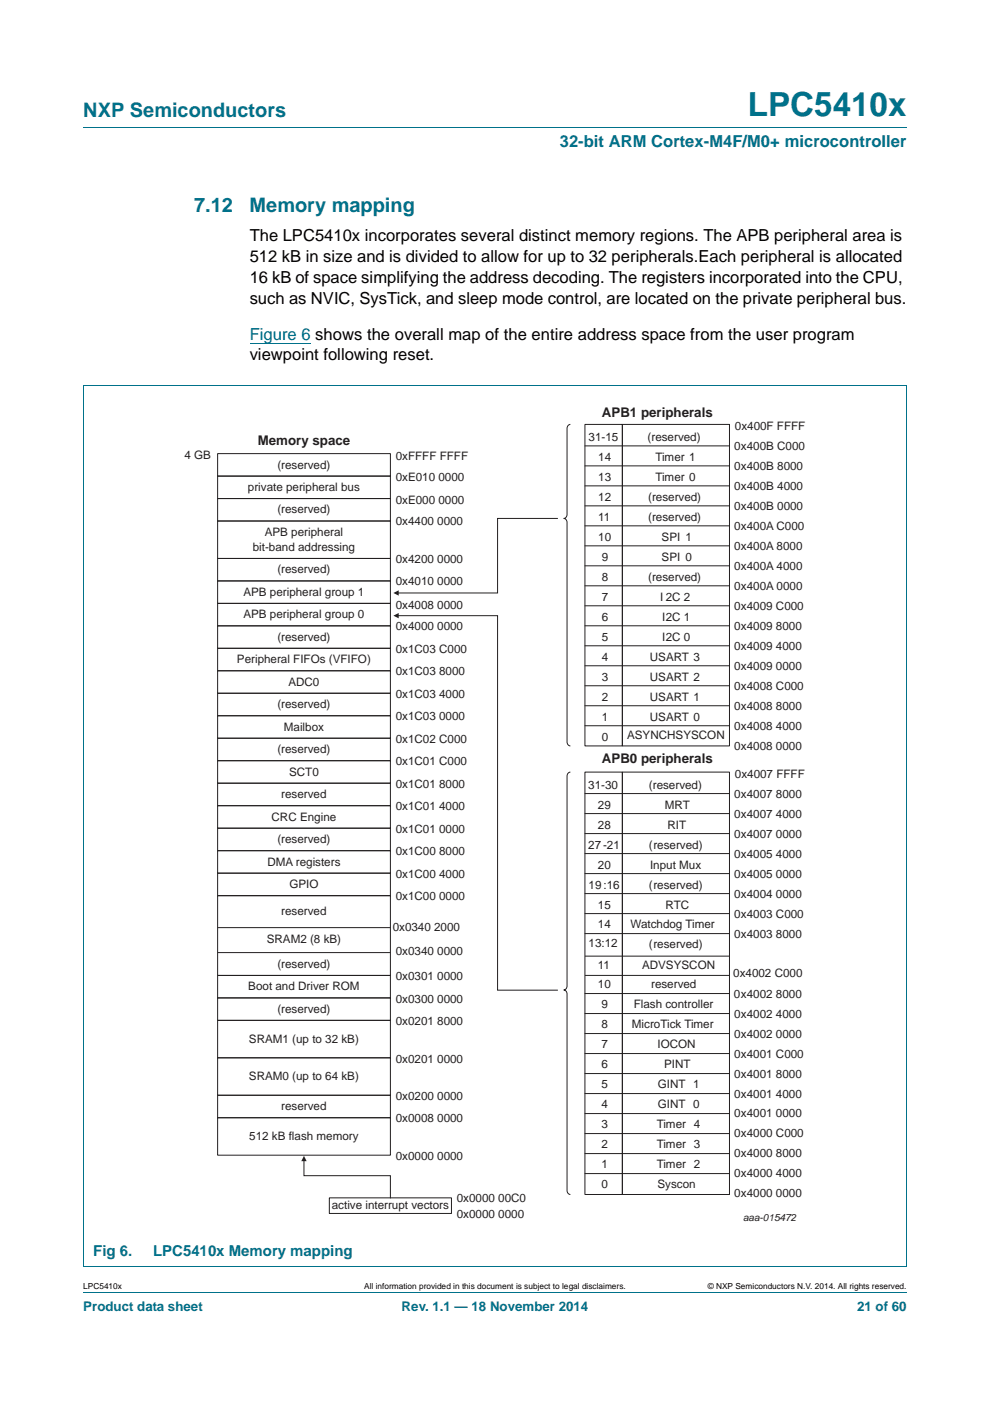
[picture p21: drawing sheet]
<svg xmlns="http://www.w3.org/2000/svg" width="210mm" height="297mm" viewBox="0 0 210 297" stroke-linecap="round" stroke-linejoin="round" font-family="sans-serif">
<defs><g id="words">
<text font-size="7" fill="#00718a" x="158.6" y="24.6">LPC5410x</text>
<g font-size="4.2" fill="#00718a">
<text x="17.7" y="24.9">NXP Semiconductors</text>
<text x="41.2" y="45">7.12</text>
<text x="53" y="45">Memory mapping</text>
</g>
<text font-size="3.5" fill="#00718a" x="118.7" y="31.1">32-bit ARM Cortex-M4F/M0+ microcontroller</text>
<g font-size="3.5">
<text x="53" y="51.2">The LPC5410x incorporates several distinct memory regions. The APB peripheral area is</text>
<text x="53" y="55.6">512 kB in size and is divided to allow for up to 32 peripherals.Each peripheral is allocated</text>
<text x="53" y="60">16 kB of space simplifying the address decoding. The registers incorporated into the CPU,</text>
<text x="53" y="64.4">such as NVIC, SysTick, and sleep mode control, are located on the private peripheral bus.</text>
<text x="53" y="76.4">viewpoint following reset.</text>
</g>
<text font-size="3.5" fill="#00f" x="53" y="72">Figure 6 shows the overall map of the entire address space from the user program</text>
<g font-size="3.2" fill="#00718a">
<text x="19.8" y="266.3">Fig 6.</text>
<text x="32.5" y="266.3">LPC5410x Memory mapping</text>
</g>
<g font-size="2.8" fill="#231f20">
<text x="127.7" y="88.3">APB1 peripherals</text>
<text x="54.7" y="94.3">Memory space</text>
<text x="127.7" y="161.8">APB0 peripherals</text>
</g>
<g font-size="2.8" fill="#00718a">
<text x="17.7" y="277.9">Product data sheet</text>
<text x="85.2" y="277.9">Rev. 1.1 — 18 November 2014</text>
<text x="181.8" y="277.9">21 of 60</text>
</g>
<g font-size="2.5" fill="#231f20">
<text x="124.8" y="93.5">31-15</text>
<text x="137.4" y="93.5">(reserved)</text>
<text x="155.7" y="95.5">0x400B C000</text>
<text x="155.9" y="91.2">0x400F FFFF</text>
<text x="39.1" y="97.2">4 GB</text>
<text x="58.8" y="99.3">(reserved)</text>
<text x="83.9" y="97.5">0xFFFF FFFF</text>
<text x="126.9" y="97.7">14</text>
<text x="126.9" y="102">13</text>
<text x="139" y="97.7">Timer 1</text>
<text x="139" y="102">Timer 0</text>
<text x="155.7" y="99.7">0x400B 8000</text>
<text x="52.6" y="104.1">private peripheral bus</text>
<text x="83.9" y="102.1">0xE010 0000</text>
<text x="83.9" y="106.8">0xE000 0000</text>
<text x="126.9" y="106.2">12</text>
<text x="137.5" y="106.2">(reserved)</text>
<text x="155.7" y="103.9">0x400B 4000</text>
<text x="56.2" y="113.7">APB peripheral</text>
<text x="58.8" y="108.9">(reserved)</text>
<text x="83.9" y="111.2">0x4400 0000</text>
<text x="126.9" y="110.4">11</text>
<text x="137.5" y="110.4">(reserved)</text>
<text x="155.7" y="108.2">0x400B 0000</text>
<text x="155.7" y="112.4">0x400A C000</text>
<text x="53.6" y="116.8">bit-band addressing</text>
<text x="83.9" y="119.4">0x4200 0000</text>
<text x="126.9" y="114.7">10</text>
<text x="127.7" y="118.9">9</text>
<text x="140.3" y="114.7">SPI 1</text>
<text x="140.3" y="118.9">SPI 0</text>
<text x="155.7" y="116.6">0x400A 8000</text>
<text x="58.8" y="121.6">(reserved)</text>
<text x="83.9" y="124.1">0x4010 0000</text>
<text x="127.7" y="123.1">8</text>
<text x="137.5" y="123.1">(reserved)</text>
<text x="155.7" y="120.9">0x400A 4000</text>
<text x="155.7" y="125.1">0x400A 0000</text>
<text x="51.6" y="126.3">APB peripheral group 1</text>
<text x="51.6" y="131.1">APB peripheral group 0</text>
<text x="83.9" y="129.1">0x4008 0000</text>
<text x="127.7" y="127.4">7</text>
<text x="127.7" y="131.6">6</text>
<text x="140" y="127.4">I 2C 2</text>
<text x="140.4" y="131.6">I2C 1</text>
<text x="155.7" y="129.3">0x4009 C000</text>
<text x="58.8" y="135.8">(reserved)</text>
<text x="83.9" y="133.6">0x4000 0000</text>
<text x="127.7" y="135.8">5</text>
<text x="140.4" y="135.8">I2C 0</text>
<text x="155.7" y="133.6">0x4009 8000</text>
<text x="155.7" y="137.8">0x4009 4000</text>
<text x="50.3" y="140.6">Peripheral FIFOs (VFIFO)</text>
<text x="83.9" y="143.2">0x1C03 8000</text>
<text x="83.9" y="138.4">0x1C03 C000</text>
<text x="127.7" y="140.1">4</text>
<text x="137.8" y="140.1">USART 3</text>
<text x="155.7" y="142">0x4009 0000</text>
<text x="61.2" y="145.4">ADC0</text>
<text x="83.9" y="147.9">0x1C03 4000</text>
<text x="127.7" y="144.3">3</text>
<text x="127.7" y="148.5">2</text>
<text x="137.8" y="144.3">USART 2</text>
<text x="137.8" y="148.5">USART 1</text>
<text x="155.7" y="146.3">0x4008 C000</text>
<text x="58.8" y="150.1">(reserved)</text>
<text x="60.2" y="154.9">Mailbox</text>
<text x="83.9" y="152.7">0x1C03 0000</text>
<text x="127.7" y="152.8">1</text>
<text x="137.8" y="152.8">USART 0</text>
<text x="155.7" y="150.5">0x4008 8000</text>
<text x="155.7" y="154.7">0x4008 4000</text>
<text x="58.8" y="159.7">(reserved)</text>
<text x="83.9" y="157.5">0x1C02 C000</text>
<text x="127.7" y="157">0</text>
<text x="133" y="156.7">ASYNCHSYSCON</text>
<text x="155.7" y="159">0x4008 0000</text>
<text x="61.3" y="164.4">SCT0</text>
<text x="83.9" y="162.2">0x1C01 C000</text>
<text x="83.9" y="167">0x1C01 8000</text>
<text x="124.8" y="167.2">31-30</text>
<text x="137.6" y="167.2">(reserved)</text>
<text x="155.9" y="165">0x4007 FFFF</text>
<text x="57.6" y="174">CRC Engine</text>
<text x="59.7" y="169.2">reserved</text>
<text x="83.9" y="171.8">0x1C01 4000</text>
<text x="126.8" y="171.5">29</text>
<text x="141" y="171.5">MRT</text>
<text x="155.7" y="169.2">0x4007 8000</text>
<text x="155.7" y="173.4">0x4007 4000</text>
<text x="58.8" y="178.8">(reserved)</text>
<text x="83.9" y="176.6">0x1C01 0000</text>
<text x="124.8" y="179.9">27-21</text>
<text x="126.8" y="175.7">28</text>
<text x="137.6" y="179.9">(reserved)</text>
<text x="141.6" y="175.7">RIT</text>
<text x="155.7" y="177.7">0x4007 0000</text>
<text x="56.7" y="183.5">DMA registers</text>
<text x="83.9" y="181.3">0x1C00 8000</text>
<text x="126.8" y="184.2">20</text>
<text x="137.9" y="184.2">Input Mux</text>
<text x="155.7" y="181.9">0x4005 4000</text>
<text x="61.4" y="188.3">GPIO</text>
<text x="83.9" y="190.9">0x1C00 0000</text>
<text x="83.9" y="186.1">0x1C00 4000</text>
<text x="124.9" y="188.4">19:16</text>
<text x="137.6" y="188.4">(reserved)</text>
<text x="155.7" y="186.1">0x4005 0000</text>
<text x="155.7" y="190.4">0x4004 0000</text>
<text x="59.7" y="193.9">reserved</text>
<text x="83.3" y="197.5">0x0340 2000</text>
<text x="126.8" y="192.6">15</text>
<text x="126.8" y="196.9">14</text>
<text x="133.7" y="196.9">Watchdog Timer</text>
<text x="141.2" y="192.6">RTC</text>
<text x="155.7" y="194.6">0x4003 C000</text>
<text x="56.6" y="199.9">SRAM2 (8 kB)</text>
<text x="83.9" y="202.5">0x0340 0000</text>
<text x="124.9" y="200.7">13:12</text>
<text x="137.6" y="201.1">(reserved)</text>
<text x="155.7" y="198.8">0x4003 8000</text>
<text x="52.7" y="210">Boot and Driver ROM</text>
<text x="58.8" y="205.2">(reserved)</text>
<text x="83.9" y="207.8">0x0301 0000</text>
<text x="126.8" y="205.5">11</text>
<text x="126.8" y="209.4">10</text>
<text x="136.2" y="205.5">ADVSYSCON</text>
<text x="138.1" y="209.4">reserved</text>
<text x="155.5" y="207.2">0x4002 C000</text>
<text x="58.8" y="214.7">(reserved)</text>
<text x="83.9" y="212.6">0x0300 0000</text>
<text x="127.6" y="213.8">9</text>
<text x="134.4" y="213.8">Flash controller</text>
<text x="155.7" y="211.5">0x4002 8000</text>
<text x="155.7" y="215.8">0x4002 4000</text>
<text x="52.8" y="221.1">SRAM1 (up to 32 kB)</text>
<text x="83.9" y="217.4">0x0201 8000</text>
<text x="127.6" y="218">8</text>
<text x="134" y="218">MicroTick Timer</text>
<text x="155.7" y="220">0x4002 0000</text>
<text x="83.9" y="225.3">0x0201 0000</text>
<text x="127.6" y="222.3">7</text>
<text x="127.6" y="226.5">6</text>
<text x="139.4" y="222.3">IOCON</text>
<text x="140.9" y="226.5">PINT</text>
<text x="155.7" y="224.2">0x4001 C000</text>
<text x="52.8" y="229">SRAM0 (up to 64 kB)</text>
<text x="83.9" y="233.2">0x0200 0000</text>
<text x="127.6" y="230.7">5</text>
<text x="139.5" y="230.7">GINT 1</text>
<text x="155.7" y="228.5">0x4001 8000</text>
<text x="155.7" y="232.7">0x4001 4000</text>
<text x="59.7" y="235.4">reserved</text>
<text x="83.9" y="237.9">0x0008 0000</text>
<text x="127.6" y="235">4</text>
<text x="127.6" y="239.2">3</text>
<text x="139.3" y="239.2">Timer 4</text>
<text x="139.5" y="235">GINT 0</text>
<text x="155.7" y="236.9">0x4001 0000</text>
<text x="52.9" y="241.7">512 kB flash memory</text>
<text x="83.9" y="245.9">0x0000 0000</text>
<text x="127.6" y="243.4">2</text>
<text x="139.3" y="243.4">Timer 3</text>
<text x="155.7" y="241.2">0x4000 C000</text>
<text x="155.7" y="245.4">0x4000 8000</text>
<text x="127.6" y="247.7">1</text>
<text x="127.6" y="251.9">0</text>
<text x="139.3" y="247.7">Timer 2</text>
<text x="139.4" y="251.9">Syscon</text>
<text x="155.7" y="249.6">0x4000 4000</text>
<text x="70.4" y="256.4">active interrupt vectors</text>
<text x="96.9" y="254.9">0x0000 00C0</text>
<text x="155.7" y="253.9">0x4000 0000</text>
<text x="96.9" y="258.3">0x0000 0000</text>
</g>
<text font-size="2.1" fill="#231f20" x="157.6" y="258.9">aaa-015472</text>
<g font-size="1.8">
<text x="17.7" y="273.3">LPC5410x</text>
<text x="77.2" y="273.3">All information provided in this document is subject to legal disclaimers.</text>
<text x="150.1" y="273.3">© NXP Semiconductors N.V. 2014. All rights reserved.</text>
</g>
</g></defs>
<path d="M17.7 27h174.6M17.6 81.7h174.7M17.7 81.7v186.7M192.3 81.7v186.7M17.6 268.4h174.7M17.7 273.9h174.6" fill="none" stroke="#00718a" stroke-width=".21"/>
<path d="M53 72.7h12.9" fill="none" stroke="#00f" stroke-width=".21"/>
<path d="M121 90a.79 .79 0 0 0-.7 .8v18.3a.79 .79 0 0 1-.7 .8 .79 .79 0 0 1 .7 .9v46.5a.79 .79 0 0 0 .7 .9M121 163.7a.79 .79 0 0 0-.7 .8v44.5a.79 .79 0 0 1-.7 .9 .79 .79 0 0 1 .7 .8v41.7a.79 .79 0 0 0 .7 .9" fill="none" stroke="#231f20" stroke-width=".21"/>
<path d="M64.5 245.1l.5 1.1h-1.1z" fill="#231f20"/>
<path d="M64.5 245.6v3.7h18.3v4.7" fill="none" stroke="#231f20" stroke-width=".21"/>
<path d="M83.4 130.5l1.2-.5v1.1z" fill="#231f20"/>
<path d="M84 130.5h21.5v79.4h12.7" fill="none" stroke="#231f20" stroke-width=".21"/>
<path d="M83.4 125.7l1.2-.5v1.1z" fill="#231f20"/>
<g fill="none" stroke="#231f20" stroke-width=".21">
<path d="M46.2 96.2h36.6v4.7h-36.6zM124.1 90h7.9v68.2h-7.9zM124.1 94.5h30.6M124.1 98.8h30.6M132 90h22.7v68.2h-22.7zM46.2 100.9h36.6v4.8h-36.6zM46.2 105.7h36.6v4.8h-36.6zM46.2 118.4h36.6v4.8h-36.6zM46.2 110.5h36.6v7.9h-36.6zM118.2 109.9h-12.7v15.8h-21.5M124.1 120h30.6M124.1 107.3h30.6"/>
<path d="M124.1 103h30.6M124.1 115.7h30.6M124.1 111.5h30.6M46.2 123.2h36.6v4.7h-36.6zM46.2 127.9h36.6v4.8h-36.6zM46.2 132.7h36.6v4.8h-36.6zM46.2 137.5h36.6v4.7h-36.6zM124.1 124.2h30.6M124.1 132.7h30.6M124.1 128.4h30.6M124.1 136.9h30.6M46.2 142.2h36.6v4.8h-36.6z"/>
<path d="M46.2 151.8h36.6v4.7h-36.6zM46.2 147h36.6v4.8h-36.6zM46.2 156.5h36.6v4.8h-36.6zM124.1 149.6h30.6M124.1 145.4h30.6M124.1 141.2h30.6M124.1 153.9h30.6M46.2 161.3h36.6v4.7h-36.6zM46.2 170.8h36.6v4.8h-36.6zM46.2 166.1h36.6v4.7h-36.6zM46.2 175.6h36.6v4.8h-36.6zM124.1 163.7h7.9v89.6h-7.9z"/>
<path d="M124.1 168.3h30.6M124.1 176.7h30.6M124.1 172.5h30.6M132 163.7h22.7v89.6h-22.7zM46.2 189.9h36.6v16.9h-36.6zM46.2 180.4h36.6v4.7h-36.6zM46.2 185.1h36.6v4.8h-36.6zM46.2 196.7h36.6M124.1 197.9h30.6M124.1 193.7h30.6M124.1 181h30.6M124.1 189.5h30.6"/>
<path d="M124.1 185.2h30.6M46.2 206.8h36.6v4.8h-36.6zM46.2 216.3h36.6v8h-36.6zM46.2 211.6h36.6v4.7h-36.6zM46.2 202h36.6M124.1 214.9h30.6M124.1 210.6h30.6M124.1 219.1h30.6M124.1 206.8h30.6M124.1 202.7h30.6M46.2 232.2h36.6v4.8h-36.6zM46.2 224.3h36.6v7.9h-36.6z"/>
<path d="M46.2 237h36.6v7.9h-36.6zM124.1 231.9h30.6M124.1 227.6h30.6M124.1 223.4h30.6M124.1 236.1h30.6M69.9 254h25.9v3.3h-25.9zM124.1 240.3h30.6M124.1 244.6h30.6M124.1 248.8h30.6"/>
</g>
<use href="#words"/>
</svg>
